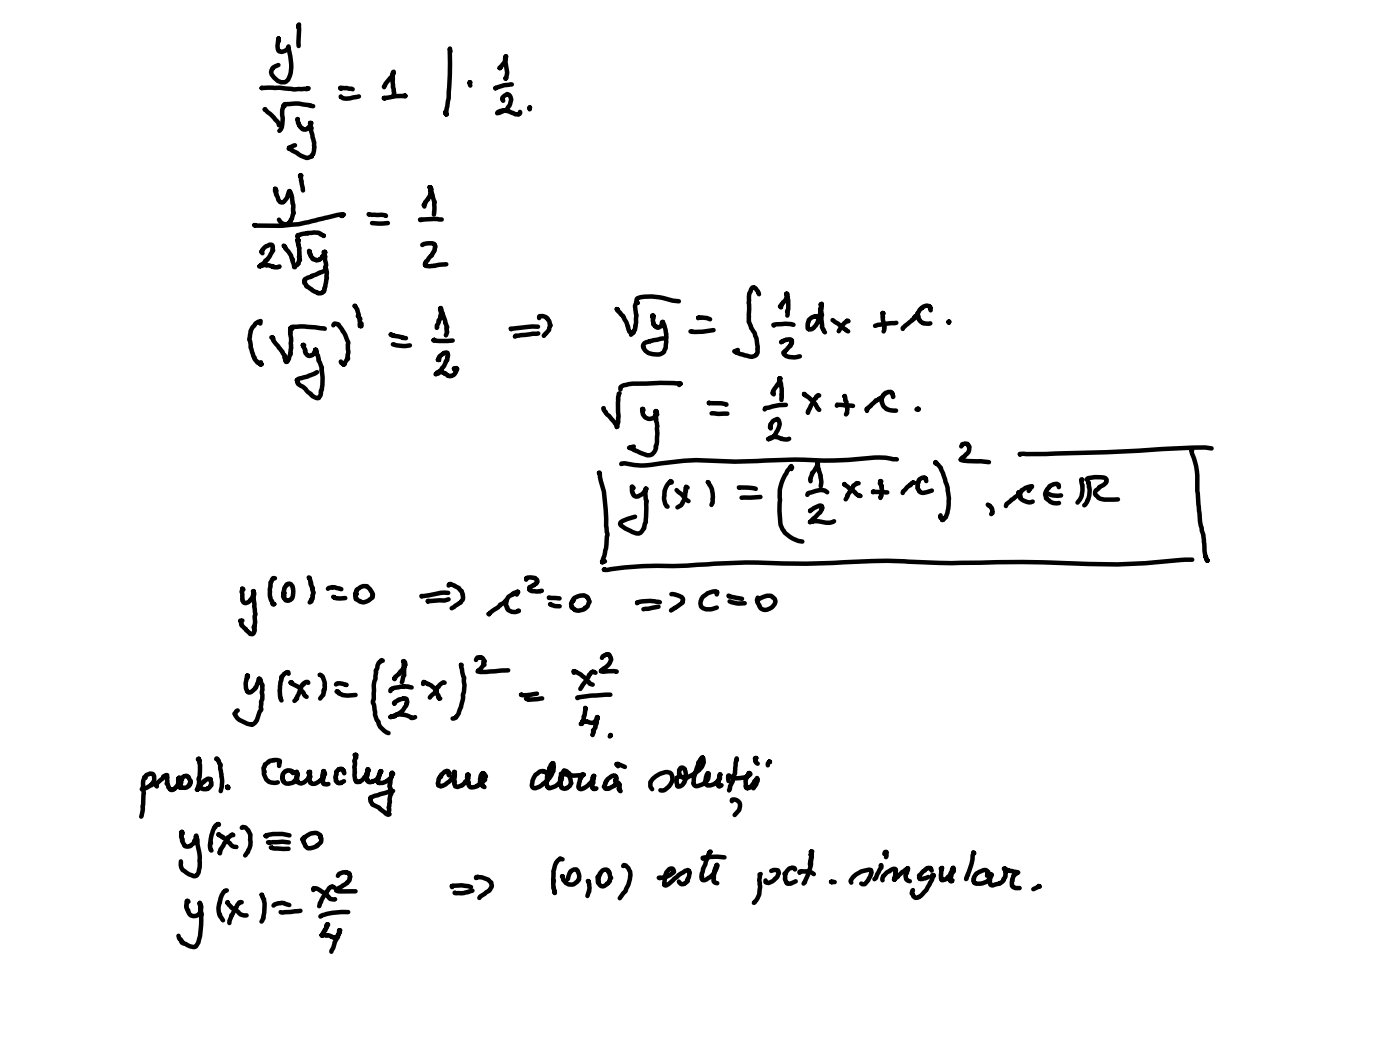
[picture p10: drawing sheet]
<svg xmlns="http://www.w3.org/2000/svg" width="210mm" height="157mm" viewBox="0 0 210 157" stroke-linecap="round" stroke-linejoin="round" font-family="sans-serif">
<g fill="none" stroke="#000" stroke-width=".67">
<path d="M39.2 13.2a19.6 19.6 0 0 1 4.9 .2l2.1-.2-.3 .1M39.7 16.4l1.8 1.8 .4 .5h-.2h.3M41.7 6.1v-.4l-.2 1.2 .1 .6a.85 .85 0 0 0 1.4-.2l.2-.4v.2a7.6 7.6 0 0 1 .2 4.2l-.3 .6a1.04 1.04 0 0 1-1.5 .2l-.9-.9a1.16 1.16 0 0 1 1-1.5M42.6 15.8l-.1-.2a8.8 8.8 0 0 1 3.9 .2l.5 .1M42.6 15.9l-.2-.1 .1 .1a2.31 2.31 0 0 0-.2 1.8l-.1 1a1.09 1.09 0 0 1-.4 .9M44.6 17.8v.6l.6 .8a.63 .63 0 0 0 .9 0l.3-.5h.1l-.1-.2 .2-.1h-.1l-.1 .3 .2 .4a1.16 1.16 0 0 0 .2 1.1l.2 1a2.67 2.67 0 0 1-.3 2v.2l-.6 .2a2.5 2.5 0 0 1-1.6-.7l-1.3-.7 .1-.2 .9-.3M44.7 4.1l.1-.4-.1 3.2M50.9 13.2h1l.9 .2M53.7 14.4l-.9 .2a1.72 1.72 0 0 1-1.8-.2v.1M57.5 13.1l.2-.5 .7-.9a1.34 1.34 0 0 0 .5-1v.1a.86 .86 0 0 0-.1 .9v1.2l.2 1-.1 .5M60.5 14.3l.2 .1h-.4a6.5 6.5 0 0 0-2.7 .3h-.1M67.4 7.7v-.4a54.9 54.9 0 0 1-.5 8.7l-.1 .8v.3l-.2-.3"/>
<path d="M70.3 12.4l.1-.1-.1 .1 .1 .4M74.9 10.2h-.1a2.79 2.79 0 0 0 1-1.8l-.1 .1-.1 .5 .3 1.9-.2 .9M75.3 15.1l-.1-.2a.84 .84 0 0 1 .8-.8 .97 .97 0 0 1 .4 1.5l-.2 .2a1.95 1.95 0 0 1-1.5 1.1h-.3a1.5 1.5 0 0 1 1.8-.2l.5 .2a1.01 1.01 0 0 0 1.1 .1v-.3M76.6 12.6h-.2a5.5 5.5 0 0 0-2.3 .6h.1M79.3 16.1v.3M39.3 37.9l-.2-.2h.1a1.52 1.52 0 0 1 1.5-1l.2 .8-.9 1.4-.3 .1 .1 .1-.3 .3-.7 .5 .6-.2h.5l.9 .1 .2 .2h.5l.3-.1M41.4 28.6l-.1-.4a.5 .5 0 0 0 .1 .7l-.1 .2 .4 .8 .2 .4h.4a1.16 1.16 0 0 0 .8-1.1l.2-.6 .2 .2 .2 .8 .2 1.1v1l.1 .2-.3 .9-.1 .1a.88 .88 0 0 1-.8 .7 .88 .88 0 0 1-.9-.5l-.1-.2M42.6 36.9l-.1-.1 .2 .2v.1a3 3 0 0 1 1 1.6l.1 .2v.2l.3 .9M44.7 36.1l-.2-.2h.1h-.1l.1 .2 .2 1.1v1.1l-.1 .2 .2 .4-.2 .3v.3l-.3 .2M45 26.4l.1-.1-.1-.1 .1 .1h-.2l.1 .2 .4 2M46.4 37.6l-.1-.1v.3l.6 1 .6 .2 .3-.1 .7-.7v-.2l.2-.2-.1-.1-.2 .1h.2v.4l.1 .2a.81 .81 0 0 0 .1 .9v.4l-.1 .4a1.43 1.43 0 0 1 .2 1.3v.3l-.4 1.9-.6 .3h-.4l-.1-.2a1.07 1.07 0 0 1-.8-.5h-.2a1.61 1.61 0 0 1-.8-1l-.1-.3 .2-.2 2.7-1.1M48.4 35.3l-.4-.3a1.32 1.32 0 0 0-1.4-.1h-.6l-1.4 .3-.1 .3"/>
<path d="M51 32.3h.2l.1-.1 .2-.1a7.8 7.8 0 0 0-2.8 .5l-.3 .1a26.9 26.9 0 0 1-6.5 1.1l-3.9-.1h.1M55.2 32.1h2l.6 .2M58.1 33.4l-.9 .1-1.5-.1M63.2 36.7l.1-.1a2.1 2.1 0 0 1 1.7 0l.2 .2-.2 .8-.4 .7-.9 .9-.1 .4 .1 .2 .6 .1 2.5-.3M63.5 30.9v-.4l.6-.6 .4-.8v-.5a.31 .31 0 0 0 .1-.4 .31 .31 0 0 0-.3-.2h.1h-.1l.1 .6 .7 1.7-.2 1.8M66.1 32.8h-.4a7 7 0 0 0-2.5 .1h-.3h.1M39 48.4v-.4a1.26 1.26 0 0 0-.9 .7 3.6 3.6 0 0 0-.8 2.2l.2 .3v.8l.6 1.7 .4 .5 .6 .3h-.1h.2h-.2l.1-.3M40.8 50.5h-.2l.3 .1v.3l1.4 1.8 .3 .5v.4l.3 .4-.2-.2v-.3M43.7 49.1v-.2h.1a15.9 15.9 0 0 1 4.8 .3M43.7 49.2l-.1-.2-.2 .1 .1 .1-.1 .7 .2 .7-.1 .8 .1 .7-.2 .7 .1 .2-.1 .1a1.06 1.06 0 0 1-.4 .9v.2h-.2l-.1-.3M45.4 51.8l-.1-.2h.2l-.2 .1 .4 .7a.72 .72 0 0 0 .4 .8 .72 .72 0 0 0 .9-.3l.3-.6-.1 .1 .1 .1v.2l.3 .6 .1 .7 .5 1-.1 .4a6.6 6.6 0 0 1 .1 3l-.2 .2a.75 .75 0 0 1-.5 1l-.7-.3-1.3-1.3-.8-.5-.2-.3 .1-.1-.2-.2 .3-.2a8.4 8.4 0 0 0 2.8-1M49.9 48.7l.2-.3 .5 .1 .7 1.1a2.35 2.35 0 0 1 .7 1.4l.1 .3v.8v.5l-.1 .9 .1 .1-.6 .8v.1h-.1h.2l-.5-.2-.1-.2"/>
<path d="M53.1 45.8l.4 .6 .2 .8-.1 .1 .3 .5a.3 .3 0 0 0 0 .4l-.1 .3 .2 .2-.2 .1h.3l-.2-.1 .2-.2M58.6 50.2l-.1-.2 .4 .3 1.9 .3M58.8 51.5h.1a3.4 3.4 0 0 0 2.5 .2M64.9 50.9h.2a5.7 5.7 0 0 0 2.7 .1M65.4 49.1v-.4a.86 .86 0 0 0 .3-.8l.3-.4-.1-.2 .1-1-.1-.1 .1-.1h-.1l.4 .8 .4 1.5 .2 .5-.1 .3 .1 .5-.2 .5M65.7 53.9l-.2-.1h.2h-.1l.3-.5 .5-.5h.5l.1 .5-.1 .2v.4l-.2 .2a1.51 1.51 0 0 1-.6 1l-.2 .4-.3 .3v.1l-.4 .1a.8 .8 0 0 1 1-.3l.4 .2 .5 .3 .4 .1 .6-.4 .3-.7-.1-.1h-.3v.1M80.5 48.9h-.8l-3.3 .3 .1 .1M80.6 49.9l-3.4 .3-.1 .2M80.7 47.6v-.3a1.25 1.25 0 0 1 1.6 1.3l.1 .1-.2 .4v.3l-.8 .9M92.5 46.4l-.2-.2 .5 .7a3.7 3.7 0 0 1 1.1 1.9l.3 .8 .1 .1M92.7 58.9h-.1l-.1 .5 .1 3.7-.3 .8M95.3 45v-.2a1.26 1.26 0 0 1 1.2-.4 10.4 10.4 0 0 1 4.2 .6l.9 .1"/>
<path d="M95.5 45.3l-.2-.1-.3 .6 .3 1.3-.1 1.2-.1 .5a1.28 1.28 0 0 1-.7 1.3M97.7 47.6v-.3l.1-.1h-.2l.2 .1h-.1l.1 .3a.76 .76 0 0 0 .1 .8l-.1 .2 .4 .2-.1 .1 .5 .1 .3-.2 .2-.3v-.2l.1-.1v.2a5.7 5.7 0 0 1 .2 4.2 1.62 1.62 0 0 1-1.7 .4 1.53 1.53 0 0 1-1.4-1.1 .59 .59 0 0 1 .5-.7l2.4-.6M101.7 57.6l.2-.2-3.1-.1-2.1 .1a9 9 0 0 0-3.3 .2l-.5 .3v.4M104.5 47.6v-.1h.4l.9 .1 .5 .2M106.8 49.4a8.6 8.6 0 0 1-3.2 .2h-.2M113.6 44l-.2-.4a.98 .98 0 0 0-.7-.6l-.5 .9-.1 3.7a3.6 3.6 0 0 0 .7 2l.4 1 .2 1.2-.1 .5a.88 .88 0 0 1-1 1.1l-2.1-.6-.3-.2 .5-.2M115.8 59l-.2-.2h.2l-.1-.3 .7-.9a.87 .87 0 0 0 .3-1h.1h-.1v.3l.3 1.3v1.7M116.9 46l-.2-.2 .2 .1v-.2l.3-.5a1.31 1.31 0 0 0 .6-1.2h-.1h.1h-.1l.2 .5a3.8 3.8 0 0 1 .1 1.8l-.2 .3 .1 .1-.1 .5M116.9 51.2l.7-.3 .6-.1a.37 .37 0 0 1 .3 .3 .37 .37 0 0 1-.1 .4l-.1 .3-1 1v.2a2.51 2.51 0 0 0 2.4 .3M118.8 48.6a6.8 6.8 0 0 0-3 0v.1M120.4 59.1v-.1l.2 .2a3.9 3.9 0 0 1 1.8 1.9l.2 .2M122.5 48.1l.1-.2a.37 .37 0 0 0 0-.4 .37 .37 0 0 0-.5-.1h-.1a1.16 1.16 0 0 0-1 .7l-.1 1.1 .2 .1a1.2 1.2 0 0 0 1.1-.8l.5-.9 .1-1.3 .1-.6-.1-.1 .2-.1h-.1l.1 .7-.2 .3 .2 .6a2.95 2.95 0 0 0 .1 1.6l-.1 .2 .5 .8"/>
<path d="M122.6 59.2l-.2-.1-.2 .2v.3l-.5 .4-.8 1.5v.3M124.6 47.9l2.4 1.7M126.4 59.3l.1 .1v.5l.2 .2v.5l.1 .6v.6l-.2 .2M127 48.1l-.3-.1-.7 .7-.5 .9M132 59.6l-.1-.1-.8 .4v.1l-.8 .7-.6 .5 .1 .3M132.3 46.9l-.2-.1v1.1l.3 1-.1 .7M133.7 59.4l-.1-.4-.2-.3h-.5l-.7 .4-.3 .5 .1 .2a1.65 1.65 0 0 0 .7 1.4l.5 .2 .9 .1M134.2 48.3l-2.8 .3-.4 .2M137 47.3l-.1 .1 .1 .2-1.5 1.1-.3 .3-.1 .2M139.3 46.4v-.3l-.2-.3a.91 .91 0 0 0-1.1 .3 .89 .89 0 0 0-.6 .7l-.1 .2 .2 .3-.1 .2 .2 .4a.56 .56 0 0 0 .6 .4l1.1 .1M142 48.2l.1-.1-.1 .2M89.7 70.8v-.1l.1 .7a17.3 17.3 0 0 1 .9 6.2v1.1l.2 1.4-.2 2-.3 1.1-.3 .9 .1 .1 .4-.2"/>
<path d="M90.4 61.1l-.1 .1 .3 .4a.68 .68 0 0 0 .6 .7l1.2 1.6M94.8 73l-.2-.2v.6a.85 .85 0 0 0 1 .9 1.18 1.18 0 0 0 .8-.7l.3-.3v-.2h.1h-.2a3.9 3.9 0 0 0 .2 2l-.1 .1v2.9l-.2 .3-.1 .7-.1 .1a.86 .86 0 0 1-1 .6l-.7-.2a4 4 0 0 1-1.8-1.2l.1-.2 .3-.2 1.9-.7M96.3 61.4l-.1-.2a1.36 1.36 0 0 0 .8 1.5 1.48 1.48 0 0 0 1.4-.7h-.1l-.1-.4-.1-.1 .2 .1h-.1l-.1 .6 .3 1.6-.1 1.8a1.53 1.53 0 0 1-.2 1.3l.1 .2a1.31 1.31 0 0 1-1.3 1l-2.7-1.1 .7-.2M100.5 72.2h.1l-.2-.2a2.57 2.57 0 0 0-.9 2.1 1.51 1.51 0 0 0 .4 1.7M101.3 73.3l.9 .8 .4 .6 .5 .3M102.9 73l-.2-.1v.1l-.1 .1 .1 .3a3.8 3.8 0 0 1-.7 2.2l-.6 .3M106 72.2a3.6 3.6 0 0 1 .5 3.4M106.1 60.3a5.1 5.1 0 0 1 2.6 .3M106.5 61.9h2.4M110.6 73v-.1a6.5 6.5 0 0 1 2.5 .3M113.8 74.4l-2.8 .1M115.4 64.1l-.2-.2 .1-.4a1.44 1.44 0 0 1 1.1-.8l.2 .2a2.45 2.45 0 0 1-.6 2.1l-.2 .2a1.15 1.15 0 0 1-.8 .5 1.9 1.9 0 0 1 2-.1l.7 .2 .4-.1"/>
<path d="M117.6 60.6h-1l-1 .2-1.1 .3-.1 .2M118.5 70.2l.1-.2-.2-.3v.1a6.7 6.7 0 0 0-1.7 5.2 13.3 13.3 0 0 0 .2 3.6l.3 .7a4.3 4.3 0 0 0 2.9 1.7M121.2 76.5l.6-.5 .9-.3h.3l.1 .3-.2 .2-.1 .5-1.6 1.5 .7-.2h.6a2.55 2.55 0 0 0 2.3 0M121.3 72v-.4l.2-.8 .9-1.1v-.5v.7l.5 1.3-.1 .2 .1 .7-.1 .7M123.8 73.7a1.58 1.58 0 0 0-1.6-.2l-1.3 .3-.1 .3M125.3 60.7v-.2l2.4 .2M126.4 72.4l.7 .7 .6 .3 .6 .7 .5 .1M128.5 72.3h-.3l-.5 .4-.1 .3-.7 1.1-.1 .3-.2 .3M130.7 73.7v-.1l2.1 .1M131.9 72.1l-.2-.1 .2 .1-.2 .2 .3 .4v.5a1.11 1.11 0 0 1-.2 1.2v.1M134.2 68.8l-.6-.1a6.8 6.8 0 0 0-2.7-.2 62.4 62.4 0 0 1-11.9 .3 137.9 137.9 0 0 1-14.8 .1l-5.3 .4a11.7 11.7 0 0 1-5.4 0l-.5 .1M136.8 72.3l-.2-.1-.4 .3 .1 .1h-.1l-.4 .3-.6 .6-.1 .3"/>
<path d="M137.2 61.3l.3-.1h-.1l.1 .1M138.6 72v-.3l-.2-.2a.87 .87 0 0 0-.9 .5l-.1 .7a.58 .58 0 0 0 .2 .8 .46 .46 0 0 0 .6 .3l1.3-.4M140 69.3l.1-.1h-.1a1.79 1.79 0 0 1 .8 1l.4 .7a11.6 11.6 0 0 1 .8 3.9l-.1 1.4a1.92 1.92 0 0 1-.9 1.6h.1l-.1-.1-.3-.3 .1-.3M143.9 66.8l.1-.3 .5-.1h.3l.1 .2a1.07 1.07 0 0 1-.3 1.4l-.8 .8a5.9 5.9 0 0 0 3 .2l1.2 .2M148 75.7l-.1-.2 .2 .2a1.08 1.08 0 0 1 .4 1.1l-.1 .1M152.4 73.7h.2l-.2 .4-1.8 1.3v.3M154 73.5l.1-.4 .4-.3h-.1a1.95 1.95 0 0 0-1.5 .7l-.3 .4 .1 .6a1.67 1.67 0 0 0 1.9 .6M156.6 73.8l.5 .2a2.72 2.72 0 0 0 1.7 .1M158.5 72.9v-.3a1.12 1.12 0 0 0-1.4 .2 1.45 1.45 0 0 0-.6 1.5l.1 .3 .4 .3a1.44 1.44 0 0 0 1.5 .4M162 71.8l-.1-.1-.1 .3a3.3 3.3 0 0 1-.5 3.2M162.6 71.8l.2-.2a4.9 4.9 0 0 1 2.7 0l.1 .2a.98 .98 0 0 1-.4 .8l-.7 .3-.2 .3a.57 .57 0 0 0-.3 .9l.4 .4a5 5 0 0 0 2.9 .2M162.9 72.2v.1a3.3 3.3 0 0 1-.6 3.3"/>
<path d="M178.4 67.4h-.1l.6 1.9a12.3 12.3 0 0 1 .3 4.2l.2 2.3a15.8 15.8 0 0 0 .7 4.4l.3 3.1 .3 .6v-.1M181.3 67.1l-.9-.1h-1.8a514 514 0 0 1-22.1 .9h-3.3h-.6l.1 .1M36.4 88.2l-.1-.1a.87 .87 0 0 0 0 .9v.6a.58 .58 0 0 0 .5 .6 2.19 2.19 0 0 0 1.2-1.4v-.3h-.1h.1v.5a2.01 2.01 0 0 0 .1 1.5l.1 1.4-.1 .3 .1 1-.1 .5-.1 .1a.93 .93 0 0 1-.3 1.1h-.3l-1.2-1.3-.2-.7h.3M41.2 86.5h-.3l-.2 .2-.2 .5v.5a2.95 2.95 0 0 0 .2 2.3l.1 .4h.3M42.6 88.7h-.1v.1a.8 .8 0 0 0 .6 1.1l.6-.3 .2-1a1.3 1.3 0 0 0-.5-1.2h-.4v.1a1.45 1.45 0 0 0-.4 1.7M46.3 86.6l-.1-.2 .2 .1h-.1l.3 .7-.1 .3 .3 .5-.1 .2 .2 .5-.1 .4v.5l-.2 .1v.3l-.2 .2M49.1 88.1l.7-.2 1.3 .3M49.9 89.3l.1 .1a2.61 2.61 0 0 0 1.7 .1M53.2 88.8a1.53 1.53 0 0 1 1.8-1l.4 .4 .4 .8-.1 .1 .1 .3-.5 .3a1.45 1.45 0 0 1-2-.1h.1l-.2-.4 .1-.3M57.3 98.9l-.2-.1-.2 .2a1.25 1.25 0 0 0-.5 1.1l-.2 .3v1.3a2.54 2.54 0 0 0-.2 1.7v1.2l-.2 .6 .2 .3 .1 1a1.83 1.83 0 0 0 .6 1.6 1.92 1.92 0 0 0 1.5 1.6M67.1 88.7a6.7 6.7 0 0 0-2.9 .4l-1.1 .2M67.1 89.7l-.6 .2h-2.4v.2"/>
<path d="M67.2 87.6v-.1l.3-.1 1.1 .6 .2 .2a1.33 1.33 0 0 1 .2 2l-1.4 .8M69 99.5l.2 1.1 .3 .9-.1 .1a4.5 4.5 0 0 1-.1 2.5v.5l-.3 1.1a3.6 3.6 0 0 1-.8 1.7l-.5 .1M71.2 98.8l.3-.4h.5h-.1a.57 .57 0 0 1 .5 .5l.2 .1-.2 .1 .1 .4-.2 .1-.5 .6-.3 .3 1.3 .1 3.3-.3M75.6 90l-.7 .5-.3 .4-1.5 1h.1M77.4 89v-.2l.1-.1-.1-.1h.2l-.7 .1-.2 .2v.1a.99 .99 0 0 0-.8 .7l-.2 .2 .1 .1-.1 .5 .3 .7a1.37 1.37 0 0 0 1.7 .2h-.1M78.7 86.7l.1-.2a1.46 1.46 0 0 1 1.2 0l.4 .4v.3a1.92 1.92 0 0 1-1.1 .7h.1l-.2 .3a1.16 1.16 0 0 0 1.1 .3l.8-.1M82.2 89.4l1.6 .2M82.4 90.4l.7 .3h.7M85.8 89.9l-.2 .1-.1 .3 .1 .5-.1 .1 .5 .4a1.6 1.6 0 0 0 1.6-.2v-.2l.3-.1 .3-.7-.1-.5a.93 .93 0 0 0-.7-.5 2.07 2.07 0 0 0-1.6 .6l-.1 .3M90.1 98.5l.2-.3 .6-.3a.77 .77 0 0 1 .6 .7v.1a2.19 2.19 0 0 1-1.2 1.4l-.4 .3 .4 .1a3.9 3.9 0 0 1 2 0M98.6 90.8l-2.3 .4M98.8 90.1h-.6a5.3 5.3 0 0 0-2.5 0h-.3v.2"/>
<path d="M100.5 88.9l.7 .1a1.14 1.14 0 0 1 1 .7l-.1 .5-1.7 1.2M107.3 89l.1-.3-.2-.1a2.37 2.37 0 0 0-2.3 1.3 .87 .87 0 0 0 .8 1.3h.7l.9-.3M109.1 89.2v-.1l.5 .2 1.5 .3M109.2 90h.1a3.7 3.7 0 0 0 2.2 .3M113.5 89.5l-.1-.1a.95 .95 0 0 0 .3 1.2 .94 .94 0 0 0 1.5 .5 1.03 1.03 0 0 0 .7-1.6l-.3-.2a2 2 0 0 0-2.1 .4M178.4 83.8h-1a110 110 0 0 1-21.2 .4h-9.5a153.2 153.2 0 0 1-13.9-.3l-2.2 .1a157.3 157.3 0 0 1-19 .2l-10.8 .5a50.1 50.1 0 0 0-10.2 .6l-.2-.1 .1 .1M21.7 116.3l.2-.3 .5-.2h.5a1.14 1.14 0 0 1-.2 1.6h.1l-.3 .2a2.08 2.08 0 0 1-1.3 .5h.1M21.8 116.4l-.2-.1-.2 1.5a8.8 8.8 0 0 1-.1 2.9 2.34 2.34 0 0 1-.2 1.5M23.5 117.7l-.2-.2 .1-.2 .9-.7 .2-.4 .5-.2h-.1l.2 .4-.1 .7-.1 .2 .3 .3v.2l.4 .3h-.1a.62 .62 0 0 0 .8-.3l.4-.3-.1-.2 .2-.5-.1-.1h.1l.1-.1-.2-.1 .2-.1-.2 .1 .1 .4v.3l.1 .1-.1 .3 .3 .2a1.01 1.01 0 0 0 1.4-.5l-.1-.1 .2-.3-.4-.6-.3-.2-.3 .1-.3 .2-.1 .3-.2 .1 .1 .3-.1 .2-.1 .6M29.9 113.8l-.1-.3-.2 .1 .2 .2a5.8 5.8 0 0 1-.1 2.9 1.61 1.61 0 0 1-.1 1.4l-.1 .1 .1-.1a2.04 2.04 0 0 1 1-1.1v-.2a.82 .82 0 0 1 1-.2l-.1 .3a.68 .68 0 0 1-.4 1.1l-.1 .1a1 1 0 0 1-1.1-.3v-.5M32.4 113.6v-.1l.2 .2 .3 .6 .1 .1 .1 .9a6.9 6.9 0 0 1-.1 3.1M34.1 117.8h.1h-.2l.1 .1h-.1h.2"/>
<path d="M37.1 101.4l-.1-.3v.2a2.32 2.32 0 0 0 .1 2.2l.2 .1h.3l.6-.5 .5-1.1 .1-.4h.1h-.2l.3 .1 .3 .9-.1 1.1a1.79 1.79 0 0 1-.1 1.4v1.2l-.3 .3-.4 1.2-.3 .4-.4 .3a3.8 3.8 0 0 1-2.4-1.4l-.2-.3 .3-.4 .2-.1M41.8 114.6l.1-.8-.4-.1-.5 .1a1.92 1.92 0 0 0-1.3 .6l-.1 .3a.59 .59 0 0 0 0 .8l-.1 .1a1.54 1.54 0 0 0 2.1 1.5M43.2 100.8l-.1-.2h-.2l-.7 .6a8.7 8.7 0 0 0-.2 3.2l.1 .4M43.6 102.2l-.1-.1 .2 .2 1.2 .6 .5 .8 .2 .4 .3 .2M43.9 115.7l-.1-.3h-.3a.96 .96 0 0 0-1.2 .4v.2a.77 .77 0 0 0 .2 .9h-.1a.92 .92 0 0 0 1.2 .3l.5-.2h-.1a1.52 1.52 0 0 0 .6-1l-.1-.1v-.2l-.2-.2 .2 .3a1.87 1.87 0 0 0 .1 1.3l.3 .1a1.51 1.51 0 0 0 1.4-1.4l-.1-.1 .2-.2-.2 .1 .2 .2-.1 .1 .2 .4-.2 .1 .1 .7a.69 .69 0 0 0 .8 .2l.7-.4 .5-.6v-.1l.2-.4-.1-.2v-.2l-.1 .3a.96 .96 0 0 0 0 .9l-.1 .4 .1 .3h.8M46.1 102.2l-.1-.1h-.2l-.4 .3h.1l-.3 .1-.8 1.9v.2l-.3 .3M47.8 101l.6 .3a3.2 3.2 0 0 1 .2 1.9l-.2 .2 .1 .1-.1 .5-.5 .5M50.3 102.4a1.3 1.3 0 0 1 1.3 0l.2 .1M50.4 103.5h.2h-.2l.3 .1v.2a2.87 2.87 0 0 0 2.5 .2M51.5 115.7l-.2-.5-.2-.1h-.3l-.5 .4 .1 .4-.2 .5 .1 .1v.4l.4 .3h.3l.5-.3M53.2 113.3v-.4l-.1 .1h.3h-.3l.2 .4h-.1l-.2 .5 .1 .3-.1 .6 .1 .8a1.39 1.39 0 0 0 .2 1.2l.1 .2h-.1h.3l.6-.2 .7-.9-.1-.1 .4-.4-.1-.3-.1 .6a.57 .57 0 0 1-.2 .6l.1 .1 .1 .3v.1l.1 .2 .3 .1 .4-.2a1.61 1.61 0 0 0 1.1-1.3l.2-.2-.2 .1-.4 1.4 .1 .2 .2 .1a2.55 2.55 0 0 0 1.8-1v-.1l.2-.3h-.1v-.2l-.3 1.7-.1 .2 .3 1.3a1.65 1.65 0 0 0-.2 1.3l-.3 1.4 .2 .4a.58 .58 0 0 1-.7-.3 4.8 4.8 0 0 0-1.9-1.2l-.2-.6v-.5l3.3-.9M59 105.3v-.1h.1v-.1l.6-.4 .7-.2 .5 .1 .1 .5-.1 .1a2.69 2.69 0 0 1-1.7 1.8v.1l-.2 .1-.6 .1h.2h-.1a3.2 3.2 0 0 1 3.2 .1h-.1l.5-.1"/>
<path d="M59 101.6v-.1l.8-.7v-.2l.5-.5 .4-.6-.2-.1 .1-.3-.2-.2-.1 .1 .2 .1-.1 .4a5 5 0 0 1-.2 2.5l-.1 .1M61.6 102.9l-.5-.2-1.2 .1-1.2 .2-.2 .2-.1 .2M63.3 102.4l.2-.2-.1-.1h.1a3.8 3.8 0 0 1 1.9 1.2l-.1 .1 .3 .7v.2l.3 .2-.1 .1M66.5 102.2a.79 .79 0 0 0-.9 .5l-.3 .3-.2 .7-.8 .7M67.2 116l-.1-.3a.26 .26 0 0 0-.2-.3l-.4 .1-.5 .4-.1 .3h.1l-.3 .2a1.24 1.24 0 0 0 0 1.1h-.1l.5 .2 .4-.2a2.93 2.93 0 0 0 1.4-1.3l.1-.3-.1-.3h.2l-.1-.1 .1 .4-.1 .2 .1 .1-.1 .7 .1 .1-.1 .2 .1 .5a1.37 1.37 0 0 0 1.6-.8l.3-.2 .1-.3-.1-.3 .1-.1-.2-.1h.2l-.2 .5h.1v.3l.2 .4a.48 .48 0 0 0 .4 .7l.9-.2 1.1-.9-.1-.1 .2-.5-.2-.3-.2-.1-.4 .4-.1 1 .2 .3 .3 .2v.1l.2 .1M80.4 103.8l-1.5 .2h-.9M81.2 104.5l-1.8 .2-.7-.1h.2M82 116.5l-.1-.4 .1-.2-.4-.4-.5-.1a2.1 2.1 0 0 0-1.4 2.4l.1 .1a1.2 1.2 0 0 0 1.3-.4 5.3 5.3 0 0 0 1.8-2.2l-.1-1.1-.1 .1a1 1 0 0 0-.5 1.1v.1a1.47 1.47 0 0 0-.3 1.4l-.2 .2 .2 .6 .3 .3a3.3 3.3 0 0 0 1.7-.9l.3-1.2-.2-.1v.6a.71 .71 0 0 0-.1 .9l-.1 .2h.1a.65 .65 0 0 0 .5 .5 .65 .65 0 0 0 .7-.2l.3-.5a1.15 1.15 0 0 0-.1-1l-.1-.4v-.1l-.4-.4-.4-.1-.1 .1 .2 .2-.1 .2a4.2 4.2 0 0 0 2.8 .2l.2-.1h-.1l-.5 .6-.2 1.1v.2l.3 .3a2.47 2.47 0 0 0 1.7-1.3l.1-.1v-.4l.2-.2-.2 .2 .1 .9-.1 .1-.1 .6 .3 .2 .4-.1M85.9 100.7l-.1-.2h.1a4.5 4.5 0 0 1 2.2 1.5l.2 .3 .4 .2M87.6 106v-.1l.1 .3-.2 .9-.1 .1v.4l-.2 .5-.3 .2h.2h-.1l.1-.2 .4-.1h.5a.81 .81 0 0 0 1.1-.1l.3-.3v-.3l-.1 .2v.7l-.1 .2-.1 .5-.3 .4 .1 .2-.2 .5M89.1 100.7l-.3-.2-.3 .1-1.6 2.5M91.4 104l-2.9 .1-2 .3-.1 .1"/>
<path d="M91.4 110.1v-.1l-.1 .2M92.1 117v-.2l.1-.1v-.1l.1-.2-.1-.2-.5-.1a1.39 1.39 0 0 0-.9 .8l-.4 .8a.45 .45 0 0 0 .6 .4l1.1-.6h-.1l.4-.2-.1-.1 .2-.1 .3 .3-.1 .5-.1 .1 .3 .4M92.5 114.7l-.3-.3 .3-.1h-.1l1.1 .5M97.6 118.1a1.25 1.25 0 0 1 .5-1.9 2.03 2.03 0 0 1 2.3-.5 1.53 1.53 0 0 1-.2 1.9l-.9 .7h-.5M101.4 116.4a1.05 1.05 0 0 0 0 1.1l-.1 .1 .2 .1a.77 .77 0 0 0 .8-.5l.2-.2 .2-.5-.1-.1a1.12 1.12 0 0 0-.4-1.5h-.3l-.2 .4a.88 .88 0 0 0 .3 1 .88 .88 0 0 0 1.1-.1 3.9 3.9 0 0 0 2.2-2.1v-.6l-.2-.2-.6 .8v.5l-.7 1.8v.4a.54 .54 0 0 0 .1 .7 .54 .54 0 0 0 .6 .1 1.66 1.66 0 0 0 1.6-1.7l-.1-.1v-.1h-.1l-.1 .2-.2 1.1a.53 .53 0 0 0 .3 .5 2.02 2.02 0 0 0 1.9-1.2v-.4l-.3 1.6 .2 .2 .3-.2M109 116.9v-.7l.1-.1a2.74 2.74 0 0 0 2.9 0l.3-.2-.2-.2-.1 .2a1.68 1.68 0 0 0-.3 1.7v.3l.1 .1 .5-.1 1-1.5 .1 .5-.1 .1a.85 .85 0 0 1-.5 .7v.3M109.5 119.9v-.2a.87 .87 0 0 1 1.3 .9l-.2 .6-.6 .8M110.3 113.6v-.1v.3l-.2 .4a7.6 7.6 0 0 1-.4 2.6l-.6 1.5M113.1 113.7l-.1-.2 .2-.1-.2 .5 .4 .4M115.3 114l-.1-.1-.2 .3-.1 .3M27.3 124.7l-.1-.2v.5l-.1 .1 .2 .5v.3l.3 .7a1.11 1.11 0 0 0 1.5-.8 .62 .62 0 0 0 .3-.8l-.1 .2a1.6 1.6 0 0 1 .3 1.1 8.3 8.3 0 0 1 .2 3.9l-.1 .4-.4 .5a2.79 2.79 0 0 1-2.2-1.3v-.9M28.2 134.9l-.2-.1 .1 .1-.1 .1-.1 .4a.8 .8 0 0 0 .3 .9 .9 .9 0 0 0 .5 .8 .9 .9 0 0 0 1-.2l.3-.5 .1-.3-.1-.1 .1-.4-.2-.5v.2l.3 1.4-.1 .4a13.7 13.7 0 0 1-.4 3.9l-.4 .7a1.78 1.78 0 0 1-1.5-.4l-.6-.2 .1-.1-.5-.5-.1-.5"/>
<path d="M32.8 123.4v-.1l-.3 .1-.4 .5-.4 1-.2 1.2h.1a.93 .93 0 0 0 .1 1.2M32.8 125l-.1-.2 .7 .5h-.1l1.1 .9a.92 .92 0 0 0 1 .6M33.9 133.3h-.2a2.24 2.24 0 0 0-.8 1.8 1.87 1.87 0 0 0 0 1.8v.1l.5 .7M34.1 135.1l-.1-.1 .7 .8 .8 .5a1.59 1.59 0 0 0 1.4 .7M34.9 125l-.2-.1-.7 .5 .1 .1-.1 .3-.4 .4-.2 .4-.4 .5v.3l-.2 .2 .1 .1M36.2 135l-.4 .1-.3 .4-.1 .3-.8 1.2-.3 1.1M36.2 123.9l.2-.1a1.46 1.46 0 0 1 1 1l.1 .2v.5a3 3 0 0 1-.7 2.4l-.1 .1M39.2 133.9l.3 .8a4 4 0 0 1-.1 2.6v.2l-.3 .4M40.7 126.9l-.2-.1h.2a.84 .84 0 0 0 .8 .2h1.7M43.2 126.1l-.9-.1-1.9 .1h-.3h.2M43.3 135.4a2.35 2.35 0 0 0-2.4 .1M43.3 125a5.4 5.4 0 0 0-3.5 .1l.1 .1"/>
<path d="M45 136.3l-2.6 .3-.4-.1M45.6 125.3h-.1l.1 .1-.2 .2v.4l.3 .6 .4 .4 1.3-.3 .6-.6a.61 .61 0 0 0-.1-.8l.1-.1a.98 .98 0 0 0-1.4-.5l-.7 .4-.7 .5M46.9 133.2l.1-.3a3.4 3.4 0 0 1 2 1.1l.1 .1a1.11 1.11 0 0 0 .9 .5h.2M49 138.7v-.4l.1 .1h-.2v.5l-.3 .2 .1 .2-.5 .6v.1h.6a.87 .87 0 0 1 .9 .2h.1a.78 .78 0 0 0 1-.8v-.2h.1l-.1 .1v.2l-.2 .6v.2a2.67 2.67 0 0 0-.7 1.6l-.3 .5M50.1 132.8l-.3-.1-.2 .1a.7 .7 0 0 0-.6 .5l-.2 .2-.6 1.1-.4 1M50.6 131.1a1.09 1.09 0 0 1 1.2-.6l.5 .2 .1 .5-.1 .1a1.32 1.32 0 0 1-1 1.2l-.9 .6v.2l.5 .1h2.3M52.1 136.5a6.7 6.7 0 0 0-4.1 .7M70.5 132.8a5.2 5.2 0 0 0-2.8-.2v.2M70.7 133.3a4.8 4.8 0 0 1-2.6 .3M71.2 131.4l.1-.1 .2-.1a3.1 3.1 0 0 1 1.7 .5 .98 .98 0 0 1 0 1.5l-1.3 1-.2 .2M84.2 128.6l-.3-.1-.7 .7-.4 1.2v1.3l.1 .2a.89 .89 0 0 0 0 .9l-.1 .2 .3 .7M84.2 131.1v.1a1.24 1.24 0 0 0 .8 1.1 1.24 1.24 0 0 0 1.3-.3l.4-.4v-.1a1.42 1.42 0 0 0-.4-1.4 1.33 1.33 0 0 0-1.3 1.5"/>
<path d="M88.1 131.9l-.1-.1 .1 .1a2.58 2.58 0 0 1-.2 2.2M89.6 131.2h-.1l-.1 .1 .1 .3a1.01 1.01 0 0 0 .5 1h.5l.8-.8v-.2l.2-.2-.1-.1-.2-.7-.2-.3a.52 .52 0 0 0-.8 0l-.4 .4v.2l-.3 .6v.6M93.3 129.6l.1-.2a1.44 1.44 0 0 1 .9 1.8 4.3 4.3 0 0 1-1 2.5l-.5 .7M98.7 131.4h-.1a2.77 2.77 0 0 0 2.3-.9l-.2-.5h-.5l-.1 .2a2.31 2.31 0 0 0-.6 2.2l-.1 .1h.3l.4-.2 1.9-1.6a1.31 1.31 0 0 1 1.1-.4l.2 .3-.4 .9v.4l-.7 .4h-.3l-.3-.4M106.1 127.8l.1-.3 .2-.1-1.2 2.7-.2 .7 .1 .8a.66 .66 0 0 0 .9-.2 3.6 3.6 0 0 0 1.3-1.7v-.3l-.1 .2a3.5 3.5 0 0 0-.4 1.7l.1 .1a.5 .5 0 0 0 .1 .7l.4 .1M108.4 128.3a6.2 6.2 0 0 0-3.2 .1l.1 .1M113.9 130.8l-.2 .1-.1 .8a3.6 3.6 0 0 1-.6 3.3l-.2 .1M115.4 130.3l.4-.1 .7 .1 .1 .3-.2 .4a.5 .5 0 0 1-.4 .5 1.18 1.18 0 0 1-1.4 .5v-.2M119 130.1a.6 .6 0 0 0-.9-.1l-.5 .6-.2 .2h.1a1.3 1.3 0 0 0 .4 1.4h.4l.8-.3M119.7 130.6v-.2h.3a2.78 2.78 0 0 1 1.8 .4M121.2 129.3l.2-.9a.38 .38 0 0 0 0-.5l.1-.1v-.4h.1l-.2 .1h.1l-.1 .4a3.6 3.6 0 0 1-.5 2.7v.3l-.4 1.1-.2 .2M124.9 132h-.5l.2 .1"/>
<path d="M127.4 132.1l-.1-.2a3.1 3.1 0 0 1 3.1-1.7h-.1l.2 .3-.2 .6a2.63 2.63 0 0 1-1 1.2l-.4-.1M131.9 129.5h-.1l.1 .3-.6 1.1-.2 .5-.2 .2M132.1 131.7l.1-.6 1-.8a.77 .77 0 0 1 .8-.2l.1 .2-.1 .4v.6l-.2 .3 1.2-1.1 .9-.5-.1-.1 .1 .3-.2 .1 .1 .3a.73 .73 0 0 0-.2 .8 .73 .73 0 0 0 .6 .5M132.4 127.8l.1-.3h.2h-.1l.1 .6-.1 .2M139.5 130.3l-.2-.4-.6 .1-1.1 1.1v.2v.1l.1 .1 .8-.1 .5-.2M139.7 130.9l-.2 .1 .2 .2-.5 1a4.7 4.7 0 0 1-1.8 2.1 .63 .63 0 0 1-.8-.5l-.1-.1 .2-.5M140.9 130.2l-.1-.2 .2-.1-.1 .1-.1 1.4 .2 .3h.2l.7-.3-.1-.1 .4-.3 .5-1.1-.1 .1 .2 .4-.4 .4-.2 .6 .1 .3-.1 .1 .2 .1 .2-.2M145.8 127.7l-.1-.2 .1 .1-.2 .4a8.5 8.5 0 0 1-.7 2.9l-.3 .7M147.7 131.1l.1-.4a.35 .35 0 0 0 0-.4 .35 .35 0 0 0-.4-.1l-1.3 .6-.3 .6-.1 .4 .1 .3a1.72 1.72 0 0 0 2.5-1.2h.1a1.26 1.26 0 0 0-.2 1.3l.1 .3a2.23 2.23 0 0 0 1.9-.9v-.1a.73 .73 0 0 0 .3-.8l.1-.2-.2-.5h-.1l.7 .3 1.4 .3h-.1a1.13 1.13 0 0 0-.8 1.2 .67 .67 0 0 0 .5 1.1h.6M155.6 132.7l-.1-.1v.1l-.8 .4"/>
</g>
</svg>
